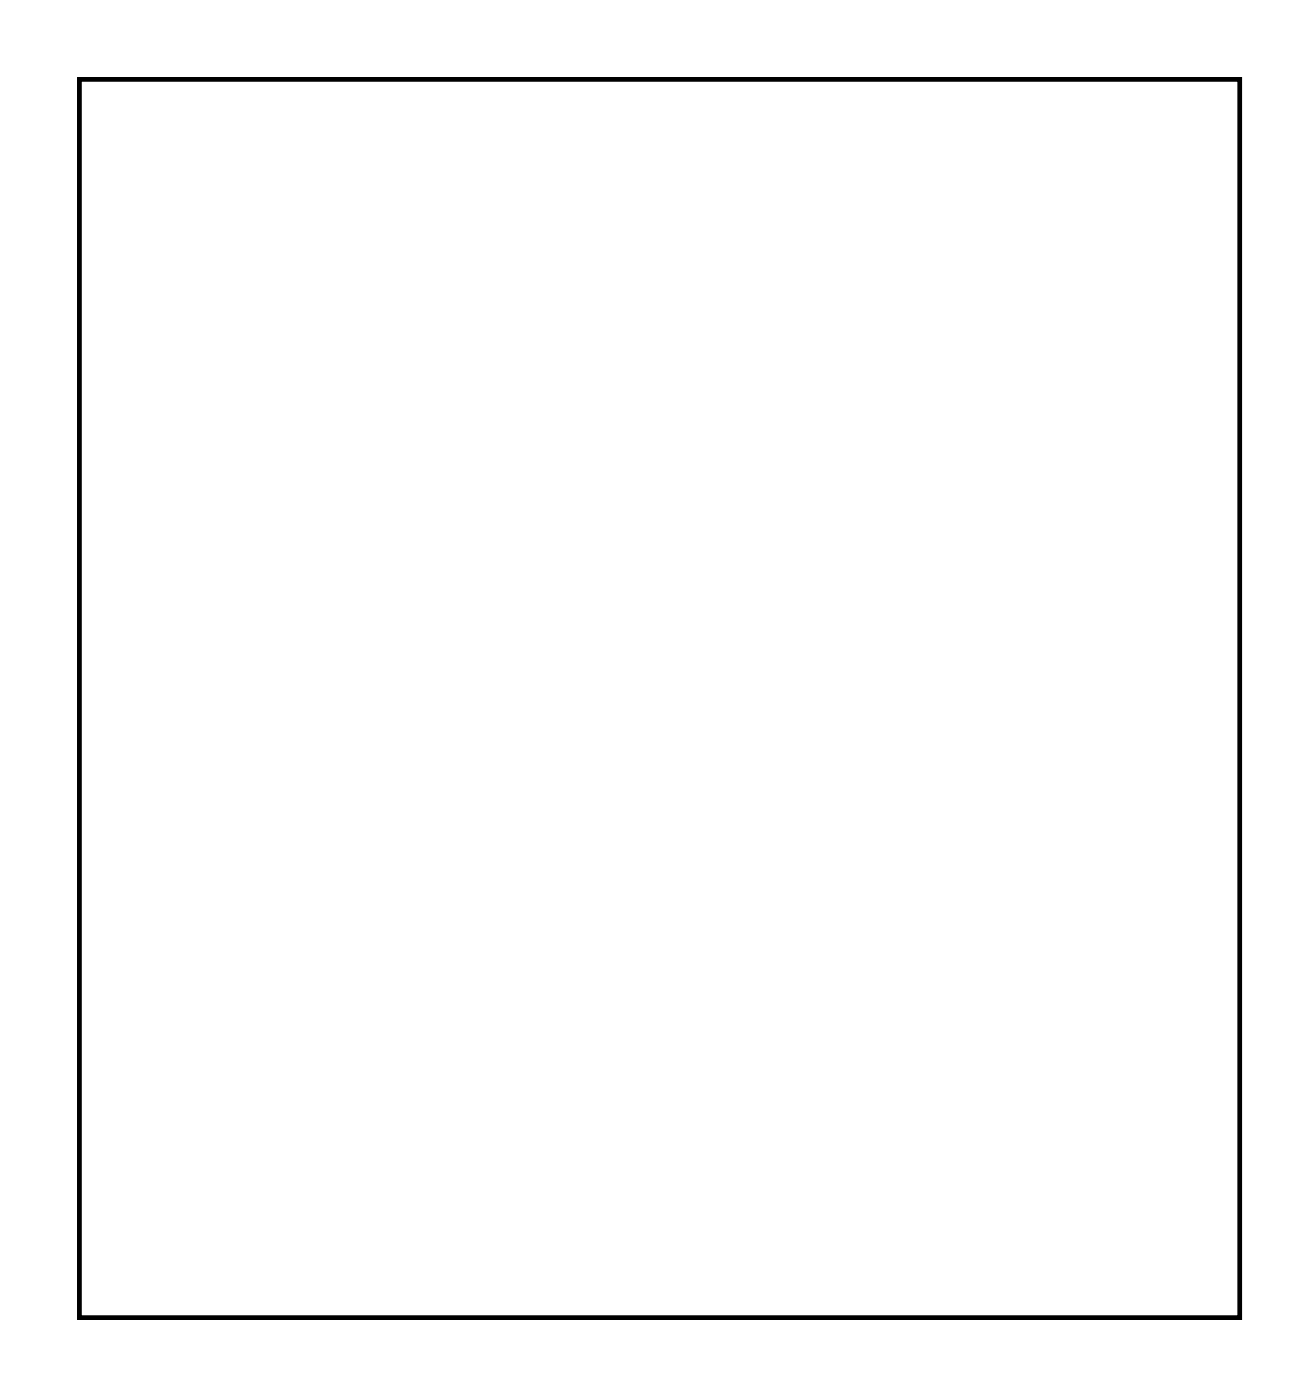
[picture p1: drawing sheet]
<svg xmlns="http://www.w3.org/2000/svg" width="60mm" height="64mm" viewBox="0 0 60 64" stroke-linecap="round" stroke-linejoin="round" font-family="sans-serif">
<path d="M3.6 3.6h53.2v56.8h-53.2z" fill="none" stroke="#000" stroke-width=".2"/>
<path d="M3.6 3.6h53.2v56.8h-53.2zM3.6 3.6v56.8h53.2v-56.8z" fill="#000"/>
<circle cx="6.2" cy="41" r=".67" fill="#fff"/>
<circle cx="6.2" cy="41" r=".67" fill="none" stroke="#fff" stroke-width=".57"/>
<circle cx="6.2" cy="43.5" r=".67" fill="#fff"/>
<circle cx="6.2" cy="43.5" r=".67" fill="none" stroke="#fff" stroke-width=".57"/>
<circle cx="6.2" cy="46" r=".67" fill="#fff"/>
<circle cx="6.2" cy="46" r=".67" fill="none" stroke="#fff" stroke-width=".57"/>
<circle cx="6.2" cy="48.6" r=".67" fill="#fff"/>
<circle cx="6.2" cy="48.6" r=".67" fill="none" stroke="#fff" stroke-width=".57"/>
<circle cx="6.2" cy="51.1" r=".67" fill="#fff"/>
<circle cx="6.2" cy="51.1" r=".67" fill="none" stroke="#fff" stroke-width=".57"/>
<circle cx="54.4" cy="29.3" r=".67" fill="#fff"/>
<circle cx="54.4" cy="29.3" r=".67" fill="none" stroke="#fff" stroke-width=".57"/>
<circle cx="54.4" cy="26.7" r=".67" fill="#fff"/>
<circle cx="54.4" cy="26.7" r=".67" fill="none" stroke="#fff" stroke-width=".57"/>
<circle cx="54.4" cy="24.2" r=".67" fill="#fff"/>
<circle cx="54.4" cy="24.2" r=".67" fill="none" stroke="#fff" stroke-width=".57"/>
<circle cx="54.4" cy="21.7" r=".67" fill="#fff"/>
<circle cx="54.4" cy="21.7" r=".67" fill="none" stroke="#fff" stroke-width=".57"/>
<circle cx="54.4" cy="19.1" r=".67" fill="#fff"/>
<circle cx="54.4" cy="19.1" r=".67" fill="none" stroke="#fff" stroke-width=".57"/>
<circle cx="54.4" cy="16.6" r=".67" fill="#fff"/>
<circle cx="54.4" cy="16.6" r=".67" fill="none" stroke="#fff" stroke-width=".57"/>
<circle cx="54.4" cy="14" r=".67" fill="#fff"/>
<circle cx="54.4" cy="14" r=".67" fill="none" stroke="#fff" stroke-width=".57"/>
<circle cx="54.4" cy="11.5" r=".67" fill="#fff"/>
<circle cx="54.4" cy="11.5" r=".67" fill="none" stroke="#fff" stroke-width=".57"/>
<circle cx="54.4" cy="9" r=".67" fill="#fff"/>
<circle cx="54.4" cy="9" r=".67" fill="none" stroke="#fff" stroke-width=".57"/>
<circle cx="54.4" cy="6.4" r=".67" fill="#fff"/>
<circle cx="54.4" cy="6.4" r=".67" fill="none" stroke="#fff" stroke-width=".57"/>
<circle cx="54.4" cy="51.1" r=".67" fill="#fff"/>
<circle cx="54.4" cy="51.1" r=".67" fill="none" stroke="#fff" stroke-width=".57"/>
<circle cx="54.4" cy="48.6" r=".67" fill="#fff"/>
<circle cx="54.4" cy="48.6" r=".67" fill="none" stroke="#fff" stroke-width=".57"/>
<circle cx="54.4" cy="46" r=".67" fill="#fff"/>
<circle cx="54.4" cy="46" r=".67" fill="none" stroke="#fff" stroke-width=".57"/>
<circle cx="54.4" cy="43.5" r=".67" fill="#fff"/>
<circle cx="54.4" cy="43.5" r=".67" fill="none" stroke="#fff" stroke-width=".57"/>
<circle cx="54.4" cy="41" r=".67" fill="#fff"/>
<circle cx="54.4" cy="41" r=".67" fill="none" stroke="#fff" stroke-width=".57"/>
<circle cx="54.4" cy="38.4" r=".67" fill="#fff"/>
<circle cx="54.4" cy="38.4" r=".67" fill="none" stroke="#fff" stroke-width=".57"/>
<circle cx="54.4" cy="35.9" r=".67" fill="#fff"/>
<circle cx="54.4" cy="35.9" r=".67" fill="none" stroke="#fff" stroke-width=".57"/>
<circle cx="54.4" cy="33.3" r=".67" fill="#fff"/>
<circle cx="54.4" cy="33.3" r=".67" fill="none" stroke="#fff" stroke-width=".57"/>
<circle cx="6.2" cy="18.1" r=".67" fill="#fff"/>
<circle cx="6.2" cy="18.1" r=".67" fill="none" stroke="#fff" stroke-width=".57"/>
<circle cx="6.2" cy="15.6" r=".67" fill="#fff"/>
<circle cx="6.2" cy="15.6" r=".67" fill="none" stroke="#fff" stroke-width=".57"/>
<circle cx="6.2" cy="20.6" r=".67" fill="#fff"/>
<circle cx="6.2" cy="20.6" r=".67" fill="none" stroke="#fff" stroke-width=".57"/>
<circle cx="6.2" cy="23.2" r=".67" fill="#fff"/>
<circle cx="6.2" cy="23.2" r=".67" fill="none" stroke="#fff" stroke-width=".57"/>
<circle cx="6.2" cy="25.7" r=".67" fill="#fff"/>
<circle cx="6.2" cy="25.7" r=".67" fill="none" stroke="#fff" stroke-width=".57"/>
<circle cx="6.2" cy="28.3" r=".67" fill="#fff"/>
<circle cx="6.2" cy="28.3" r=".67" fill="none" stroke="#fff" stroke-width=".57"/>
<circle cx="6.2" cy="30.8" r=".67" fill="#fff"/>
<circle cx="6.2" cy="30.8" r=".67" fill="none" stroke="#fff" stroke-width=".57"/>
<circle cx="6.2" cy="33.3" r=".67" fill="#fff"/>
<circle cx="6.2" cy="33.3" r=".67" fill="none" stroke="#fff" stroke-width=".57"/>
<circle cx="6.2" cy="38.4" r=".67" fill="#fff"/>
<circle cx="6.2" cy="38.4" r=".67" fill="none" stroke="#fff" stroke-width=".57"/>
<circle cx="54.4" cy="57.2" r="1.1" fill="#fff"/>
<circle cx="54.4" cy="57.2" r="1.1" fill="none" stroke="#fff" stroke-width=".25"/>
<circle cx="6.2" cy="6.4" r="1.1" fill="#fff"/>
<circle cx="6.2" cy="6.4" r="1.1" fill="none" stroke="#fff" stroke-width=".25"/>
<circle cx="6.2" cy="57.2" r="1.1" fill="#fff"/>
<circle cx="6.2" cy="57.2" r="1.1" fill="none" stroke="#fff" stroke-width=".25"/>
<circle cx="16.3" cy="21.7" r=".6" fill="#fff"/>
<circle cx="16.3" cy="21.7" r=".6" fill="none" stroke="#fff" stroke-width=".65" stroke-linecap="butt"/>
<path d="M15.7 21.1h1.2v1.2h-1.2z" fill="#fff"/>
<path d="M15.7 21.1h1.2v1.2h-1.2z" fill="none" stroke="#fff" stroke-width=".65" stroke-linecap="butt"/>
<circle cx="16.3" cy="24.2" r=".6" fill="#fff"/>
<circle cx="16.3" cy="24.2" r=".6" fill="none" stroke="#fff" stroke-width=".65" stroke-linecap="butt"/>
<path d="M35.8 34.8h1.6v1.6h-1.6z" fill="#fff"/>
<path d="M35.8 34.8h1.6v1.6h-1.6z" fill="none" stroke="#fff" stroke-width=".76" stroke-linecap="butt"/>
<circle cx="36.6" cy="35.6" r=".79" fill="#fff"/>
<circle cx="36.6" cy="35.6" r=".79" fill="none" stroke="#fff" stroke-width=".76" stroke-linecap="butt"/>
<circle cx="39.2" cy="35.6" r=".79" fill="#fff"/>
<circle cx="39.2" cy="35.6" r=".79" fill="none" stroke="#fff" stroke-width=".76" stroke-linecap="butt"/>
<circle cx="41.7" cy="35.6" r=".79" fill="#fff"/>
<circle cx="41.7" cy="35.6" r=".79" fill="none" stroke="#fff" stroke-width=".76" stroke-linecap="butt"/>
<path d="M35.8 29.8h1.6v1.5h-1.6z" fill="#fff"/>
<path d="M35.8 29.8h1.6v1.5h-1.6z" fill="none" stroke="#fff" stroke-width=".76" stroke-linecap="butt"/>
<circle cx="36.6" cy="30.5" r=".79" fill="#fff"/>
<circle cx="36.6" cy="30.5" r=".79" fill="none" stroke="#fff" stroke-width=".76" stroke-linecap="butt"/>
<circle cx="39.2" cy="30.5" r=".79" fill="#fff"/>
<circle cx="39.2" cy="30.5" r=".79" fill="none" stroke="#fff" stroke-width=".76" stroke-linecap="butt"/>
<circle cx="41.7" cy="30.5" r=".79" fill="#fff"/>
<circle cx="41.7" cy="30.5" r=".79" fill="none" stroke="#fff" stroke-width=".76" stroke-linecap="butt"/>
<path d="M35.8 24.7h1.6v1.5h-1.6z" fill="#fff"/>
<path d="M35.8 24.7h1.6v1.5h-1.6z" fill="none" stroke="#fff" stroke-width=".76" stroke-linecap="butt"/>
<circle cx="36.6" cy="25.5" r=".79" fill="#fff"/>
<circle cx="36.6" cy="25.5" r=".79" fill="none" stroke="#fff" stroke-width=".76" stroke-linecap="butt"/>
<circle cx="39.2" cy="25.5" r=".79" fill="#fff"/>
<circle cx="39.2" cy="25.5" r=".79" fill="none" stroke="#fff" stroke-width=".76" stroke-linecap="butt"/>
<circle cx="41.7" cy="25.5" r=".79" fill="#fff"/>
<circle cx="41.7" cy="25.5" r=".79" fill="none" stroke="#fff" stroke-width=".76" stroke-linecap="butt"/>
<path d="M35.8 50.1h1.6v1.5h-1.6z" fill="#fff"/>
<path d="M35.8 50.1h1.6v1.5h-1.6z" fill="none" stroke="#fff" stroke-width=".76" stroke-linecap="butt"/>
<circle cx="36.6" cy="50.9" r=".79" fill="#fff"/>
<circle cx="36.6" cy="50.9" r=".79" fill="none" stroke="#fff" stroke-width=".76" stroke-linecap="butt"/>
<circle cx="39.2" cy="50.9" r=".79" fill="#fff"/>
<circle cx="39.2" cy="50.9" r=".79" fill="none" stroke="#fff" stroke-width=".76" stroke-linecap="butt"/>
<circle cx="41.7" cy="50.9" r=".79" fill="#fff"/>
<circle cx="41.7" cy="50.9" r=".79" fill="none" stroke="#fff" stroke-width=".76" stroke-linecap="butt"/>
<path d="M35.8 45h1.6v1.6h-1.6z" fill="#fff"/>
<path d="M35.8 45h1.6v1.6h-1.6z" fill="none" stroke="#fff" stroke-width=".76" stroke-linecap="butt"/>
<circle cx="36.6" cy="45.8" r=".79" fill="#fff"/>
<circle cx="36.6" cy="45.8" r=".79" fill="none" stroke="#fff" stroke-width=".76" stroke-linecap="butt"/>
<circle cx="39.2" cy="45.8" r=".79" fill="#fff"/>
<circle cx="39.2" cy="45.8" r=".79" fill="none" stroke="#fff" stroke-width=".76" stroke-linecap="butt"/>
<circle cx="41.7" cy="45.8" r=".79" fill="#fff"/>
<circle cx="41.7" cy="45.8" r=".79" fill="none" stroke="#fff" stroke-width=".76" stroke-linecap="butt"/>
<path d="M35.9 39.9h1.5v1.6h-1.5z" fill="#fff"/>
<path d="M35.9 39.9h1.5v1.6h-1.5z" fill="none" stroke="#fff" stroke-width=".76" stroke-linecap="butt"/>
<circle cx="36.6" cy="40.7" r=".79" fill="#fff"/>
<circle cx="36.6" cy="40.7" r=".79" fill="none" stroke="#fff" stroke-width=".76" stroke-linecap="butt"/>
<circle cx="39.2" cy="40.7" r=".79" fill="#fff"/>
<circle cx="39.2" cy="40.7" r=".79" fill="none" stroke="#fff" stroke-width=".76" stroke-linecap="butt"/>
<circle cx="41.7" cy="40.7" r=".79" fill="#fff"/>
<circle cx="41.7" cy="40.7" r=".79" fill="none" stroke="#fff" stroke-width=".76" stroke-linecap="butt"/>
<path d="M14.6 57.7h1.5v1.5h-1.5z" fill="#fff"/>
<path d="M14.6 57.7h1.5v1.5h-1.5z" fill="none" stroke="#fff" stroke-width=".76" stroke-linecap="butt"/>
<circle cx="15.4" cy="58.5" r=".75" fill="#fff"/>
<circle cx="15.4" cy="58.5" r=".75" fill="none" stroke="#fff" stroke-width=".76" stroke-linecap="butt"/>
<circle cx="18.9" cy="58.5" r=".75" fill="#fff"/>
<circle cx="18.9" cy="58.5" r=".75" fill="none" stroke="#fff" stroke-width=".76" stroke-linecap="butt"/>
<circle cx="22.4" cy="58.5" r=".75" fill="#fff"/>
<circle cx="22.4" cy="58.5" r=".75" fill="none" stroke="#fff" stroke-width=".76" stroke-linecap="butt"/>
<circle cx="25.9" cy="58.5" r=".75" fill="#fff"/>
<circle cx="25.9" cy="58.5" r=".75" fill="none" stroke="#fff" stroke-width=".76" stroke-linecap="butt"/>
<path d="M34.6 57.7h1.5v1.5h-1.5z" fill="#fff"/>
<path d="M34.6 57.7h1.5v1.5h-1.5z" fill="none" stroke="#fff" stroke-width=".76" stroke-linecap="butt"/>
<circle cx="35.4" cy="58.5" r=".75" fill="#fff"/>
<circle cx="35.4" cy="58.5" r=".75" fill="none" stroke="#fff" stroke-width=".76" stroke-linecap="butt"/>
<circle cx="38.9" cy="58.5" r=".75" fill="#fff"/>
<circle cx="38.9" cy="58.5" r=".75" fill="none" stroke="#fff" stroke-width=".76" stroke-linecap="butt"/>
<circle cx="42.4" cy="58.5" r=".75" fill="#fff"/>
<circle cx="42.4" cy="58.5" r=".75" fill="none" stroke="#fff" stroke-width=".76" stroke-linecap="butt"/>
<circle cx="45.9" cy="58.5" r=".75" fill="#fff"/>
<circle cx="45.9" cy="58.5" r=".75" fill="none" stroke="#fff" stroke-width=".76" stroke-linecap="butt"/>
<circle cx="31.6" cy="35.6" r=".7" fill="#fff"/>
<circle cx="31.6" cy="35.6" r=".7" fill="none" stroke="#fff" stroke-width=".76" stroke-linecap="butt"/>
<circle cx="21.4" cy="35.6" r=".7" fill="#fff"/>
<circle cx="21.4" cy="35.6" r=".7" fill="none" stroke="#fff" stroke-width=".76" stroke-linecap="butt"/>
<circle cx="31.6" cy="30.5" r=".7" fill="#fff"/>
<circle cx="31.6" cy="30.5" r=".7" fill="none" stroke="#fff" stroke-width=".76" stroke-linecap="butt"/>
<circle cx="21.4" cy="30.5" r=".7" fill="#fff"/>
<circle cx="21.4" cy="30.5" r=".7" fill="none" stroke="#fff" stroke-width=".76" stroke-linecap="butt"/>
<circle cx="31.6" cy="25.5" r=".7" fill="#fff"/>
<circle cx="31.6" cy="25.5" r=".7" fill="none" stroke="#fff" stroke-width=".76" stroke-linecap="butt"/>
<circle cx="21.4" cy="25.5" r=".7" fill="#fff"/>
<circle cx="21.4" cy="25.5" r=".7" fill="none" stroke="#fff" stroke-width=".76" stroke-linecap="butt"/>
<circle cx="31.6" cy="50.9" r=".7" fill="#fff"/>
<circle cx="31.6" cy="50.9" r=".7" fill="none" stroke="#fff" stroke-width=".76" stroke-linecap="butt"/>
<circle cx="21.4" cy="50.9" r=".7" fill="#fff"/>
<circle cx="21.4" cy="50.9" r=".7" fill="none" stroke="#fff" stroke-width=".76" stroke-linecap="butt"/>
<circle cx="31.6" cy="45.8" r=".7" fill="#fff"/>
<circle cx="31.6" cy="45.8" r=".7" fill="none" stroke="#fff" stroke-width=".76" stroke-linecap="butt"/>
<circle cx="21.4" cy="45.8" r=".7" fill="#fff"/>
<circle cx="21.4" cy="45.8" r=".7" fill="none" stroke="#fff" stroke-width=".76" stroke-linecap="butt"/>
<circle cx="31.6" cy="40.7" r=".7" fill="#fff"/>
<circle cx="31.6" cy="40.7" r=".7" fill="none" stroke="#fff" stroke-width=".76" stroke-linecap="butt"/>
<circle cx="21.4" cy="40.7" r=".7" fill="#fff"/>
<circle cx="21.4" cy="40.7" r=".7" fill="none" stroke="#fff" stroke-width=".76" stroke-linecap="butt"/>
<circle cx="26.5" cy="6.4" r=".7" fill="#fff"/>
<circle cx="26.5" cy="6.4" r=".7" fill="none" stroke="#fff" stroke-width=".76" stroke-linecap="butt"/>
<circle cx="26.5" cy="16.6" r=".7" fill="#fff"/>
<circle cx="26.5" cy="16.6" r=".7" fill="none" stroke="#fff" stroke-width=".76" stroke-linecap="butt"/>
<circle cx="21.4" cy="6.4" r=".7" fill="#fff"/>
<circle cx="21.4" cy="6.4" r=".7" fill="none" stroke="#fff" stroke-width=".76" stroke-linecap="butt"/>
<circle cx="21.4" cy="16.6" r=".7" fill="#fff"/>
<circle cx="21.4" cy="16.6" r=".7" fill="none" stroke="#fff" stroke-width=".76" stroke-linecap="butt"/>
<circle cx="16.3" cy="6.4" r=".7" fill="#fff"/>
<circle cx="16.3" cy="6.4" r=".7" fill="none" stroke="#fff" stroke-width=".76" stroke-linecap="butt"/>
<circle cx="16.3" cy="16.6" r=".7" fill="#fff"/>
<circle cx="16.3" cy="16.6" r=".7" fill="none" stroke="#fff" stroke-width=".76" stroke-linecap="butt"/>
<circle cx="31.6" cy="16.6" r=".7" fill="#fff"/>
<circle cx="31.6" cy="16.6" r=".7" fill="none" stroke="#fff" stroke-width=".76" stroke-linecap="butt"/>
<circle cx="31.6" cy="6.4" r=".7" fill="#fff"/>
<circle cx="31.6" cy="6.4" r=".7" fill="none" stroke="#fff" stroke-width=".76" stroke-linecap="butt"/>
<circle cx="36.6" cy="6.4" r=".7" fill="#fff"/>
<circle cx="36.6" cy="6.4" r=".7" fill="none" stroke="#fff" stroke-width=".76" stroke-linecap="butt"/>
<circle cx="36.6" cy="16.6" r=".7" fill="#fff"/>
<circle cx="36.6" cy="16.6" r=".7" fill="none" stroke="#fff" stroke-width=".76" stroke-linecap="butt"/>
<circle cx="41.7" cy="6.4" r=".7" fill="#fff"/>
<circle cx="41.7" cy="6.4" r=".7" fill="none" stroke="#fff" stroke-width=".76" stroke-linecap="butt"/>
<circle cx="41.7" cy="16.6" r=".7" fill="#fff"/>
<circle cx="41.7" cy="16.6" r=".7" fill="none" stroke="#fff" stroke-width=".76" stroke-linecap="butt"/>
<circle cx="46.8" cy="6.4" r=".7" fill="#fff"/>
<circle cx="46.8" cy="6.4" r=".7" fill="none" stroke="#fff" stroke-width=".76" stroke-linecap="butt"/>
<circle cx="46.8" cy="16.6" r=".7" fill="#fff"/>
<circle cx="46.8" cy="16.6" r=".7" fill="none" stroke="#fff" stroke-width=".76" stroke-linecap="butt"/>
</svg>
